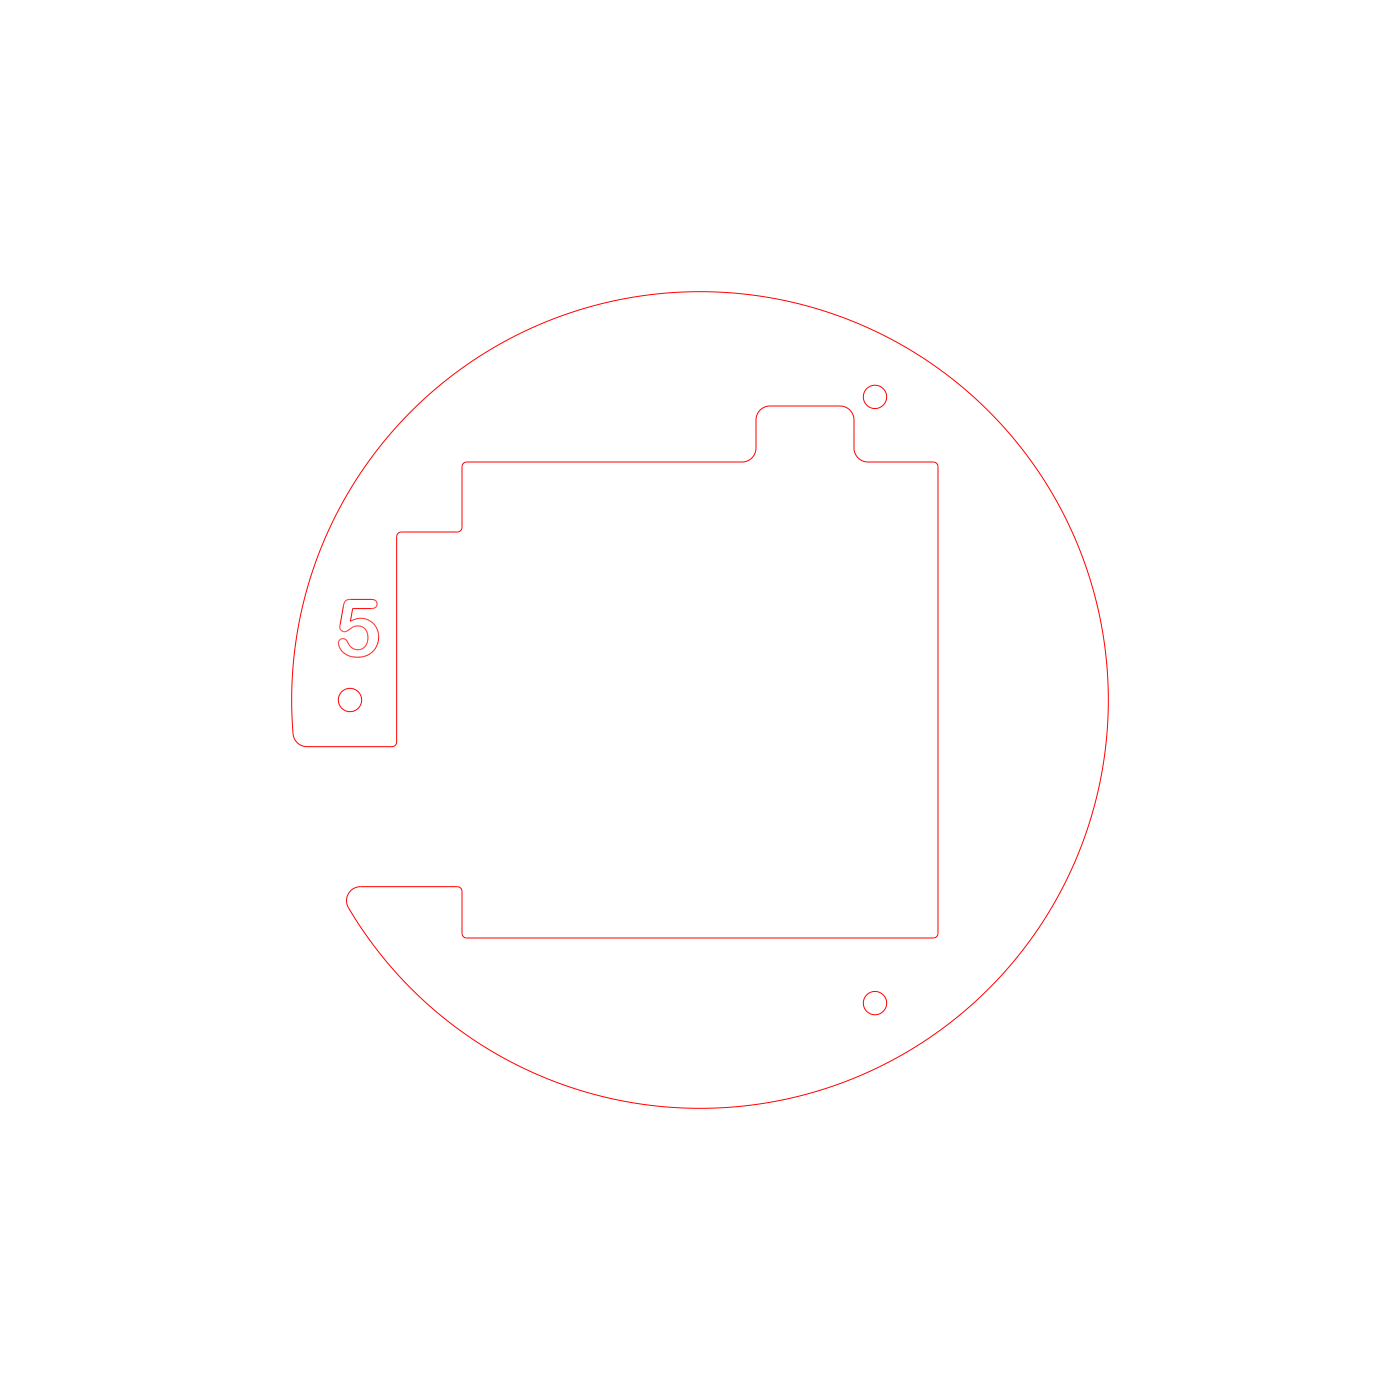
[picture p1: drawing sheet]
<svg xmlns="http://www.w3.org/2000/svg" width="300mm" height="300mm" viewBox="0 0 300 300" stroke-linecap="round" stroke-linejoin="round" font-family="sans-serif">
<g fill="none" stroke="#f00" stroke-width=".21">
<path d="M88 88.2l5-4.6 5.2-4.2 5.2-3.5 6.3-3.6 6.1-2.8 6.3-2.4 6-1.8 6.6-1.5 7.2-.9 6.5-.4 6 .1 6.9 .6 6.7 1.2 7 1.8 6.6 2.2 6 2.6 5.8 3 6.1 3.9 5.2 3.8 5.3 4.6 4.6 4.6 4.5 5.4 4.2 5.9 3.2 5.3 3.1 6.1 2.5 6.2 2 6.2 1.5 6.1 1.1 6.1 .7 7.5 .1 6.2-.5 7.3-.9 6.4-1.5 6.6-2 6.7-2.4 6-3 6.3-3.6 6.1-3.5 5.1-4.3 5.2-4.4 4.8-5 4.5-5.5 4.3-5.7 3.7-6.3 3.5-6.2 2.8-5.9 2.1-6.5 1.8-7.1 1.4-6.7 .8-7.2 .2-6.3-.3-6.9-.8-6.6-1.3-6.1-1.7-6.5-2.4-6.4-2.9-6.1-3.4-5.6-3.8-5.3-4.1-5-4.6-4.8-5.1-3.9-4.9-3.8-5.5a7.6 7.6 0 0 1-1.7-3.9 3 3 0 0 1 3-2.8l21 .1 .6 .4 .1 .5v9.2l.3 .5 .6 .3h100.1l.7-.3 .3-.6v-100.3l-.5-.6-.4-.2h-14.3a2.99 2.99 0 0 1-2.8-3v-6.2a3 3 0 0 0-3-2.8h-15.2a3 3 0 0 0-2.8 3v6.2a3 3 0 0 1-3 2.8h-59l-.5 .1-.3 .4-.2 .4v13.1l-.3 .7-.7 .3h-12l-.5 .1-.4 .6-.1 44.4-.2 .4-.3 .4-.5 .1h-18.4a3.3 3.3 0 0 1-2.9-3.8l-.2-4.5 .1-5 .3-5 .5-4.5 .7-3.9 1.1-4.9 1.3-4.6 1.5-4.2 1.7-4.4 2.1-4.5 2.3-4.2 2.5-4.1 2.5-3.7 2.7-3.6 2.8-3.2zM72.8 134.3h.1M74 128.8l.9-.4h4.6a1.01 1.01 0 0 1 1.3 .9 1.01 1.01 0 0 1-1.1 1.1h-4.1l-.5 2.7a4 4 0 0 1 5.1 .7 4 4 0 0 1 .3 5.1 4.7 4.7 0 0 1-7.7 0 1.22 1.22 0 0 1 .4-2 1.22 1.22 0 0 1 1.5 1 2.22 2.22 0 0 0 2.7 1.2 2.22 2.22 0 0 0 1.4-2.6 2.3 2.3 0 0 0-1.5-2.3 2.3 2.3 0 0 0-2.6 .8 1.09 1.09 0 0 1-1.4 .2 1.09 1.09 0 0 1-.4-1.4l.7-4.1z"/>
<circle cx="187.5" cy="85" r="2.5"/>
<circle cx="75" cy="150" r="2.5"/>
<circle cx="187.5" cy="215" r="2.5"/>
</g>
</svg>
